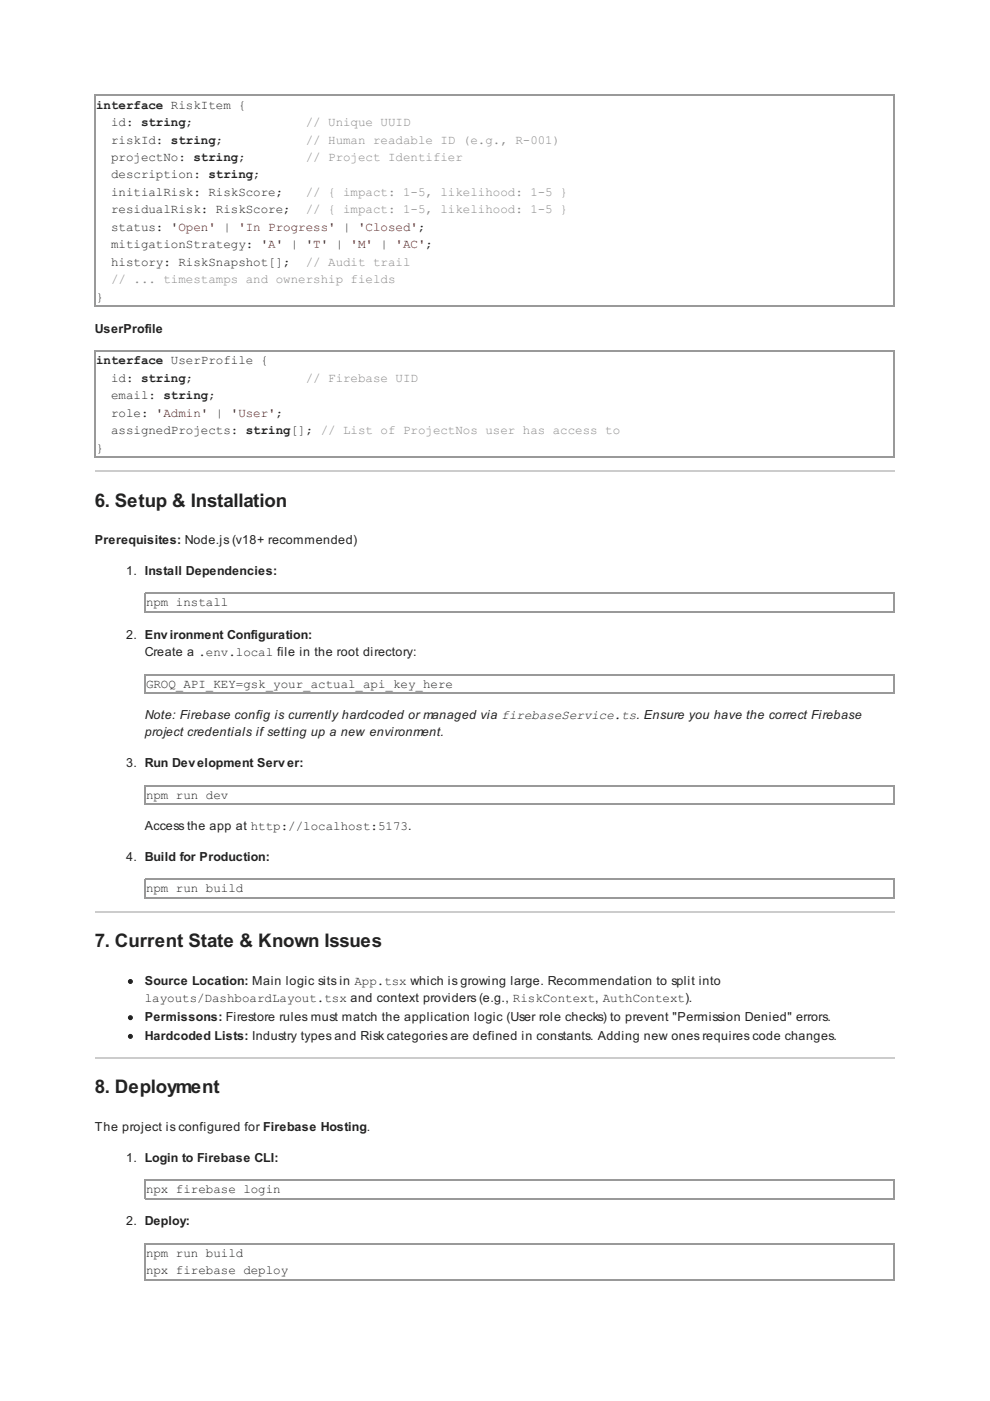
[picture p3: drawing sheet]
<svg xmlns="http://www.w3.org/2000/svg" width="210mm" height="297mm" viewBox="0 0 210 297" stroke-linecap="round" stroke-linejoin="round" font-family="sans-serif">
<defs><g id="words">
<g font-size="4" fill="#222">
<text x="20.1" y="107.4">6. Setup &amp; Installation</text>
<text x="20.1" y="200.8">7. Current State &amp; Known Issues</text>
<text x="20.1" y="231.8">8. Deployment</text>
</g>
<g font-size="2.6" fill="#222">
<text x="20.4" y="23">interface RiskItem {</text>
<text x="23.5" y="26.7">id: string;</text>
<text x="23.5" y="30.4">riskId: string;</text>
<text x="23.5" y="34.1">projectNo: string;</text>
<text x="23.5" y="37.8">description: string;</text>
<text x="23.5" y="41.5">initialRisk: RiskScore;</text>
<text x="23.5" y="45.2">residualRisk: RiskScore;</text>
<text x="23.5" y="48.9">status: 'Open' | 'In Progress' | 'Closed';</text>
<text x="23.5" y="52.7">mitigationStrategy: 'A' | 'T' | 'M' | 'AC';</text>
<text x="23.5" y="56.4">history: RiskSnapshot[];</text>
<text x="20.4" y="63.8">}</text>
<text x="20.1" y="70.6">UserProfile</text>
<text x="20.4" y="77.3">interface UserProfile {</text>
<text x="23.5" y="81">id: string;</text>
<text x="23.5" y="84.7">email: string;</text>
<text x="23.5" y="88.4">role: 'Admin' | 'User';</text>
<text x="20.4" y="95.8">}</text>
<text x="23.5" y="92.1">assignedProjects: string[]; // List of ProjectNos user has access to</text>
<text x="20.1" y="115.4">Prerequisites: Node.js (v18+ recommended)</text>
<text x="26.7" y="122">1. Install Dependencies:</text>
<text x="31" y="128.6">npm install</text>
<text x="26.7" y="135.5">2. Environment Configuration:</text>
<text x="30.7" y="139.2">Create a .env.local file in the root directory:</text>
<text x="31" y="145.8">GROQ_API_KEY=gsk_your_actual_api_key_here</text>
<text x="30.7" y="152.4">Note: Firebase config is currently hardcoded or managed via firebaseService.ts. Ensure you have the correct Firebase</text>
<text x="30.7" y="156.1">project credentials if setting up a new environment.</text>
<text x="26.7" y="162.7">3. Run Development Server:</text>
<text x="31" y="169.3">npm run dev</text>
<text x="30.7" y="175.9">Access the app at http://localhost:5173.</text>
<text x="26.7" y="182.6">4. Build for Production:</text>
<text x="31" y="189.2">npm run build</text>
<text x="30.7" y="208.8">Source Location: Main logic sits in App.tsx which is growing large. Recommendation to split into</text>
<text x="30.7" y="212.5">layouts/DashboardLayout.tsx and context providers (e.g., RiskContext, AuthContext).</text>
<text x="30.7" y="216.4">Permissons: Firestore rules must match the application logic (User role checks) to prevent &quot;Permission Denied&quot; errors.</text>
<text x="30.7" y="220.4">Hardcoded Lists: Industry types and Risk categories are defined in constants. Adding new ones requires code changes.</text>
<text x="20.1" y="239.7">The project is configured for Firebase Hosting.</text>
<text x="26.7" y="246.3">1. Login to Firebase CLI:</text>
<text x="31" y="252.9">npx firebase login</text>
<text x="26.7" y="259.8">2. Deploy:</text>
<text x="31" y="266.4">npm run build</text>
<text x="31" y="270.1">npx firebase deploy</text>
</g>
<g font-size="2.6" fill="#888">
<text x="64.8" y="26.7">// Unique UUID</text>
<text x="64.8" y="30.4">// Human readable ID (e.g., R-001)</text>
<text x="64.8" y="34.1">// Project Identifier</text>
<text x="64.8" y="41.5">// { impact: 1-5, likelihood: 1-5 }</text>
<text x="64.8" y="45.2">// { impact: 1-5, likelihood: 1-5 }</text>
<text x="64.8" y="56.4">// Audit trail</text>
<text x="23.5" y="60.1">// ... timestamps and ownership fields</text>
<text x="64.8" y="81">// Firebase UID</text>
</g>
</g></defs>
<g fill="none" stroke="#999" stroke-width=".26">
<path d="M20.1 20.2h169.6M20.2 20.1v45M189.6 20.1v45M20.1 65h169.6M20.1 74.5h169.6M20.2 74.3v22.8M189.6 74.3v22.8M20.1 97h169.6M30.7 125.8h159M30.7 129.8h159M30.8 125.7v4.2M189.6 125.7v4.2"/>
<path d="M30.7 143h159M30.7 147h159M30.8 142.9v4.2M189.6 142.9v4.2M30.7 166.6h159M30.7 170.5h159M30.8 166.4v4.3M189.6 166.4v4.3M30.7 186.4h159M30.7 190.4h159M30.8 186.3v4.2M189.6 186.3v4.2"/>
<path d="M30.7 250.2h159M30.7 254.1h159M30.8 250v4.3M189.6 250v4.3M30.7 263.7h159M30.7 271.3h159M30.8 263.5v8M189.6 263.5v8"/>
</g>
<path d="M20.1 99.9h169.6M20.1 193.3h169.6M20.1 224.2h169.6" fill="none" stroke="#ccc" stroke-width=".26"/>
<g fill="#222" stroke="#222" stroke-width=".26">
<circle cx="27.6" cy="208.1" r=".4"/>
<circle cx="27.6" cy="215.8" r=".4"/>
<circle cx="27.6" cy="219.7" r=".4"/>
</g>
<use href="#words"/>
</svg>
